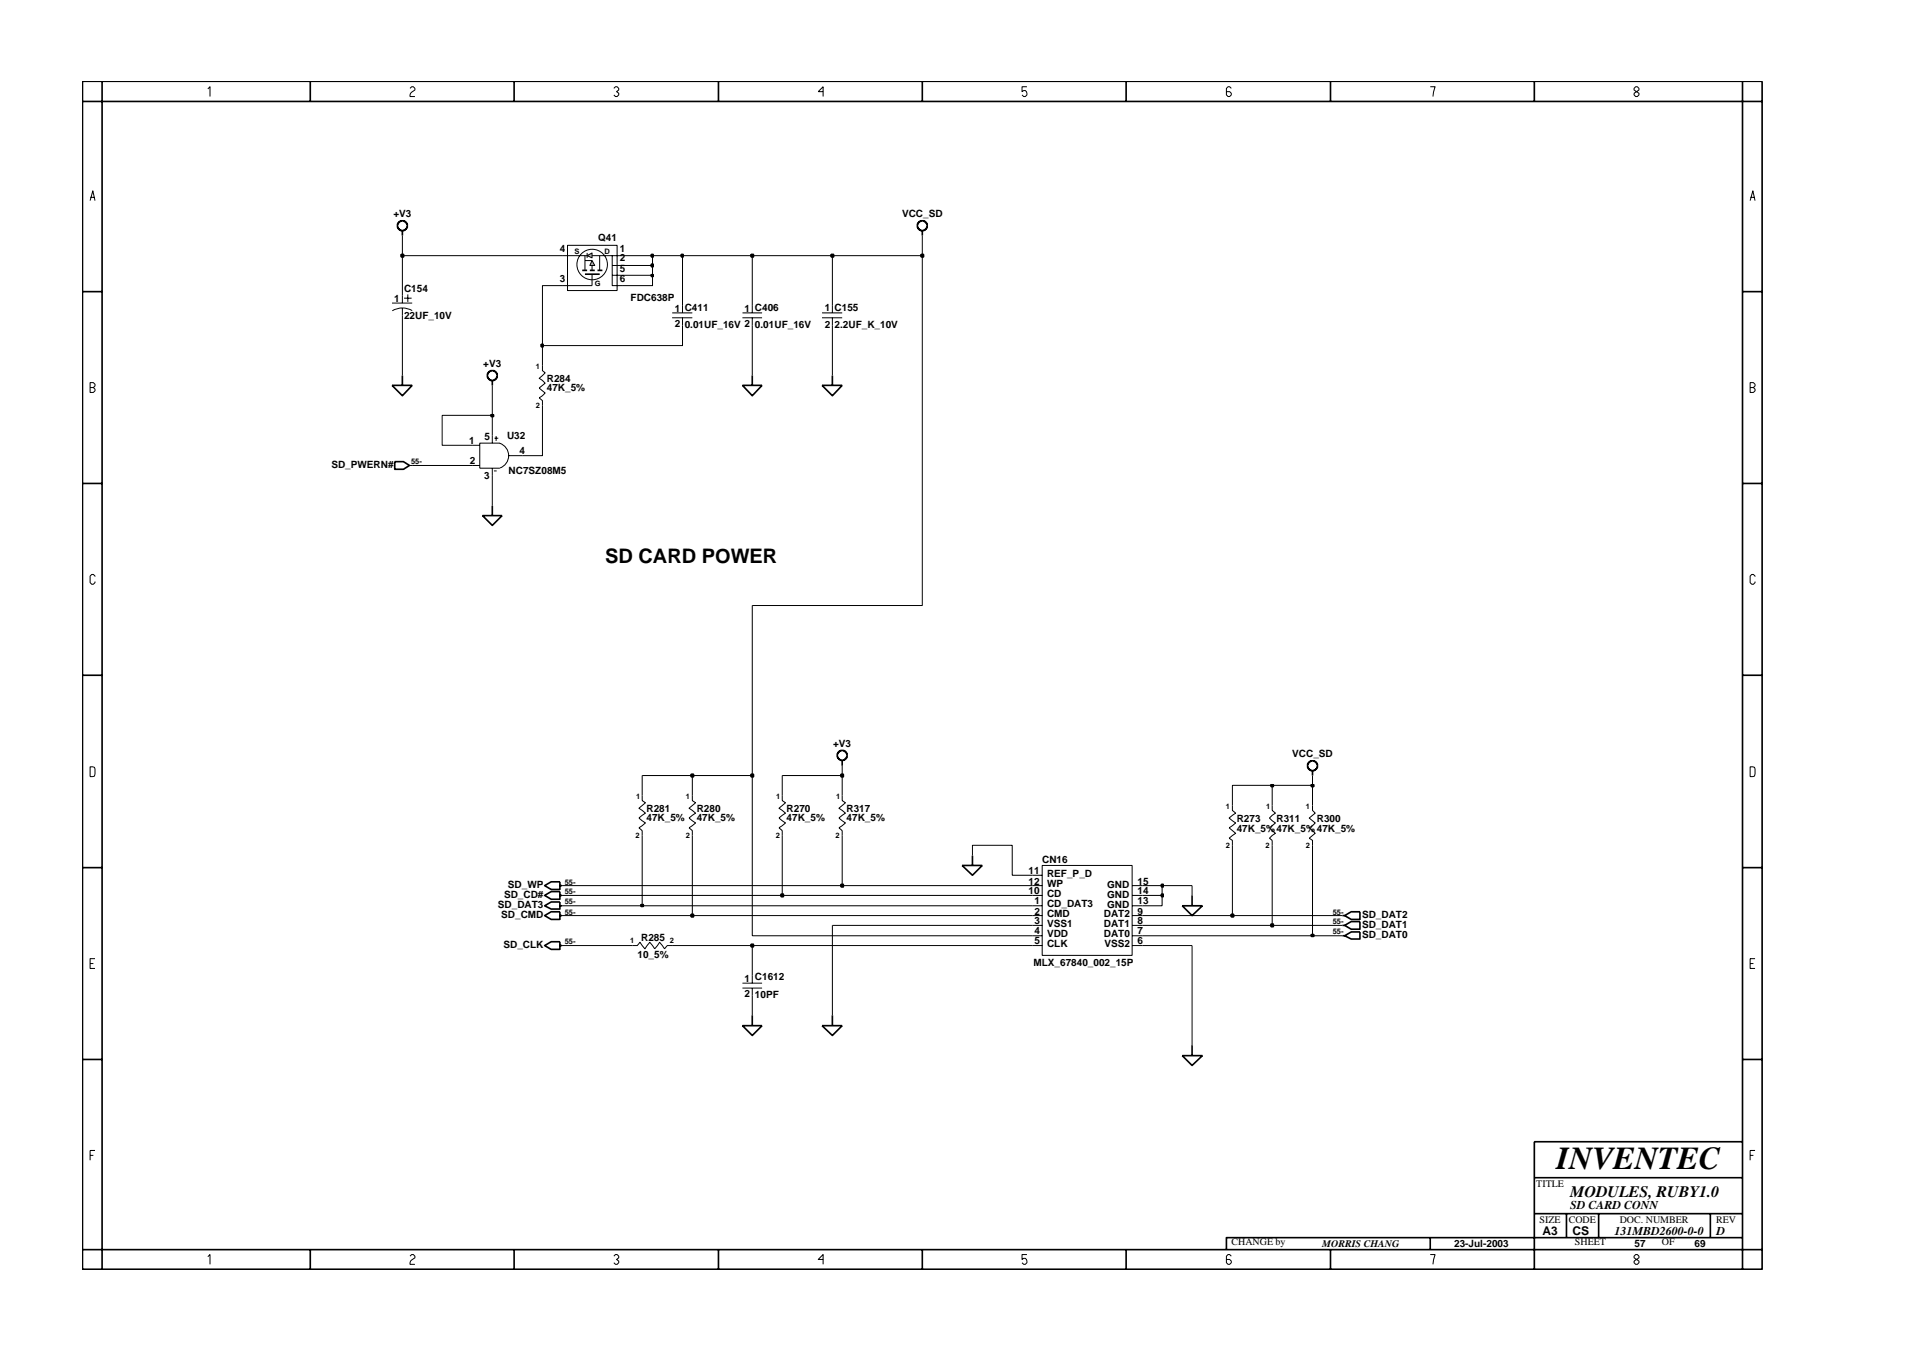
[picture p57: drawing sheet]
<svg xmlns="http://www.w3.org/2000/svg" width="297mm" height="210mm" viewBox="0 0 297 210" stroke-linecap="round" stroke-linejoin="round" font-family="sans-serif">
<defs><g id="words">
<text font-size="5" x="241.8" y="181.6">INVENTEC</text>
<text font-size="3.1" x="94" y="87.4">SD CARD POWER</text>
<text font-size="2.5" x="244" y="185.9">MODULES, RUBY1.0</text>
<g font-size="1.9">
<text x="239.6" y="191.9">A3</text>
<text x="244" y="187.9">SD CARD CONN</text>
<text x="244.3" y="192">CS</text>
<text x="250.8" y="191.9">131MBD2600-0-0</text>
<text x="266.6" y="191.9">D</text>
</g>
<g font-size="1.6">
<text x="61.1" y="33.7">+V3</text>
<text x="140.1" y="33.7">VCC_SD</text>
<text x="87" y="39.1">4</text>
<text x="92.9" y="37.4">Q41</text>
<text x="96.3" y="40.6">2</text>
<text x="96.3" y="39.1">1</text>
<text x="61.2" y="46.9">1</text>
<text x="62.8" y="45.4">C154</text>
<text x="87" y="43.7">3</text>
<text x="96.3" y="42.2">5</text>
<text x="96.3" y="43.7">6</text>
<text x="98" y="46.7">FDC638P</text>
<text x="62.8" y="49.6">22UF_10V</text>
<text x="104.8" y="48.4">1 C411</text>
<text x="104.8" y="50.8">2</text>
<text x="106.4" y="51">0.01UF_16V 2</text>
<text x="115.7" y="48.4">1 C406</text>
<text x="117.3" y="51">0.01UF_16V</text>
<text x="128.1" y="51">2</text>
<text x="128.1" y="48.3">1 C155</text>
<text x="129.7" y="51">2.2UF_K_10V</text>
<text x="75.1" y="57">+V3</text>
<text x="84.9" y="59.3">R284</text>
<text x="84.9" y="60.8">47K_5%</text>
<text x="72.9" y="69">1</text>
<text x="75.3" y="68.4">5</text>
<text x="78.8" y="68.3">U32</text>
<text x="80.7" y="70.5">4</text>
<text x="51.5" y="72.7">SD_PWERN#</text>
<text x="73" y="72.1">2</text>
<text x="75.2" y="74.4">3</text>
<text x="79" y="73.7">NC7SZ08M5</text>
<text x="129.4" y="116">+V3</text>
<text x="200.8" y="117.6">VCC_SD</text>
<text x="100.4" y="126.2">R281</text>
<text x="100.4" y="127.6">47K_5%</text>
<text x="108.2" y="127.6">47K_5%</text>
<text x="108.2" y="126.2">R280</text>
<text x="122.2" y="126.2">R270</text>
<text x="122.2" y="127.6">47K_5%</text>
<text x="131.5" y="127.6">47K_5%</text>
<text x="131.5" y="126.2">R317</text>
<text x="192.1" y="127.7">R273</text>
<text x="192.1" y="129.2">47K_5%47K_5% 47K_5%</text>
<text x="198.3" y="127.7">R311</text>
<text x="204.6" y="127.7">R300</text>
<text x="78.9" y="138">SD_WP</text>
<text x="159.8" y="135.8">11</text>
<text x="159.8" y="137.4">12</text>
<text x="161.9" y="134.1">CN16</text>
<text x="162.7" y="137.7">WP</text>
<text x="162.7" y="136.2">REF_P_D</text>
<text x="172" y="137.9">GND</text>
<text x="176.7" y="137.4">15</text>
<text x="77.4" y="141">SD_DAT3</text>
<text x="77.9" y="142.7">SD_CMD</text>
<text x="78.3" y="139.5">SD_CD#</text>
<text x="159.8" y="139">10</text>
<text x="160.7" y="142.1">2</text>
<text x="160.7" y="143.6">3</text>
<text x="160.7" y="140.5">1</text>
<text x="162.7" y="142.4">CMD</text>
<text x="162.7" y="139.4">CD</text>
<text x="162.7" y="140.9">CD_DAT3</text>
<text x="171.5" y="142.4">DAT2</text>
<text x="172" y="141.1">GND</text>
<text x="172" y="139.5">GND</text>
<text x="176.7" y="143.6">8</text>
<text x="176.7" y="142.1">9</text>
<text x="176.7" y="140.5">13</text>
<text x="176.7" y="139">14</text>
<text x="211.6" y="142.7">SD_DAT2</text>
<text x="78.2" y="147.3">SD_CLK</text>
<text x="99" y="148.9">10_5%</text>
<text x="99.6" y="146.1">R285</text>
<text x="160.7" y="145.1">4</text>
<text x="160.7" y="146.7">5</text>
<text x="162.7" y="145.5">VDD</text>
<text x="162.7" y="144">VSS1</text>
<text x="162.7" y="147.1">CLK</text>
<text x="171.5" y="145.5">DAT0</text>
<text x="171.5" y="144">DAT1</text>
<text x="171.6" y="147.1">VSS2</text>
<text x="176.7" y="146.7">6</text>
<text x="176.7" y="145.1">7</text>
<text x="211.6" y="145.7">SD_DAT0</text>
<text x="211.6" y="144.2">SD_DAT1</text>
<text x="115.7" y="152.5">1 C1612</text>
<text x="115.7" y="154.9">2</text>
<text x="117.3" y="155">10PF</text>
<text x="160.6" y="150">MLX_67840_002_15P</text>
<text x="238.7" y="184.4">TITLE</text>
<text x="239.2" y="190">SIZE</text>
<text x="243.7" y="190">CODE</text>
<text x="251.6" y="190">DOC. NUMBER</text>
<text x="266.6" y="190">REV</text>
<text x="191.3" y="193.5">CHANGE by</text>
<text x="205.4" y="193.7">MORRIS CHANG</text>
<text x="225.9" y="193.7">23-Jul-2003</text>
<text x="244.7" y="193.5">SHEET</text>
<text x="253.9" y="193.7">57</text>
<text x="258.2" y="193.5">OF</text>
<text x="263.3" y="193.7">69</text>
</g>
<g font-size="1.2">
<text x="89.3" y="39.4">S</text>
<text x="93.9" y="39.4">D</text>
<text x="92.4" y="44.4">G</text>
<text x="83.3" y="57.3">1</text>
<text x="83.3" y="63.4">2</text>
<text x="63.9" y="72.2">55-</text>
<text x="98.8" y="124.1">1</text>
<text x="106.5" y="124.1">1</text>
<text x="120.6" y="124.1">1</text>
<text x="129.9" y="124.1">1</text>
<text x="190.4" y="125.7">1</text>
<text x="196.7" y="125.7">1</text>
<text x="202.9" y="125.7">1</text>
<text x="98.7" y="130.2">2</text>
<text x="106.5" y="130.2">2</text>
<text x="120.5" y="130.2">2</text>
<text x="129.8" y="130.2">2</text>
<text x="190.4" y="131.8">2</text>
<text x="196.6" y="131.8">2</text>
<text x="202.9" y="131.8">2</text>
<text x="87.7" y="137.4">55-</text>
<text x="87.7" y="142.1">55-</text>
<text x="87.7" y="140.5">55-</text>
<text x="87.7" y="139">55-</text>
<text x="207" y="142.1">55-</text>
<text x="207" y="143.6">55-</text>
<text x="87.7" y="146.7">55-</text>
<text x="97.9" y="146.6">1</text>
<text x="104.1" y="146.5">2</text>
<text x="207" y="145.1">55-</text>
</g>
</g></defs>
<path d="M60.9 59.9h3.1l-1.5 1.6zM62.5 58.3v1.6M90.9 42.6h2.3" fill="none" stroke="#000" stroke-width=".25"/>
<path d="M92 42.6v1.8" fill="none" stroke="#000" stroke-width=".16"/>
<path d="M91.2 39.7l.8-.4v.8z" fill-rule="evenodd" fill="#b3b3b3" stroke="#000" stroke-width=".16"/>
<path d="M91.2 39.3v.8" fill="none" stroke="#000" stroke-width=".16"/>
<path d="M92 40.5l.4 .7h-.8z" fill-rule="evenodd" fill="#b3b3b3" stroke="#000" stroke-width=".16"/>
<g fill="none" stroke="#000" stroke-width=".25">
<path d="M61.9 34.6l.2-.1a.55 .55 0 0 1 .9 .1l.3 .2v.5l-.5 .5h-.5l-.5-.3v-.7zM62.5 35.8v.8M142.8 34.5h.1a.55 .55 0 0 1 .9 .1l.2 .2v.7l-.5 .3h-.5l-.5-.5v-.5zM143.3 35.8v.8M75.9 57.8h.2a.55 .55 0 0 1 .9 0l.2 .3v.5l-.5 .5h-.5l-.4-.3-.1-.7zM76.5 59.1v.8M90.5 42h.7M91.6 42h.8M92.8 42h.8M115.3 59.9h3.1l-1.5 1.6zM116.9 58.3v1.6M127.7 59.9h3.1l-1.5 1.6z"/>
<path d="M129.3 58.3v1.6M61.3 71.7h1.4l.9 .6-.9 .6h-1.4zM76.5 78.6v1.5M75 80.1h3l-1.5 1.5zM130.2 116.9l.2-.1a.55 .55 0 0 1 .9 .1l.3 .2v.5l-.5 .5h-.5l-.4-.3-.1-.7zM130.8 118.1v.9M203.5 118.3l.7-.1 .4 .3 .1 .7-.4 .4-.6 .1-.5-.3-.1-.7zM203.9 119.7v.8M84.6 139.1l1-.6h1.4v1.2h-1.4zM84.6 137.6l1-.6h1.4v1.2h-1.4zM87 139.1h.3M87 137.6h.3"/>
<path d="M149.5 134.5h3.1l-1.5 1.5zM151.1 132.9v1.6M185.2 139.1v1.6M84.6 146.9l1-.6h1.4v1.2h-1.4zM84.6 142.3l1-.6h1.4v1.1h-1.4zM84.6 140.7l1-.6h1.4v1.1h-1.4zM87 146.9h.3M87 142.3h.3M87 140.7h.3M115.3 159.4h3.1l-1.5 1.5zM116.9 157.7v1.7M127.7 159.4h3.1l-1.5 1.5z"/>
<path d="M129.3 157.7v1.7M183.7 140.7h3.1l-1.6 1.6zM208.6 143.8h.3M208.6 145.4h.3M208.6 142.3h.3M208.9 143.8l1-.6h1.4v1.2h-1.4zM208.9 145.4l1-.6h1.4v1.1h-1.4zM208.9 142.3l1-.6h1.4v1.1h-1.4zM183.7 164h3.1l-1.6 1.5zM185.2 162.4v1.6"/>
</g>
<g fill="none" stroke="#000" stroke-width=".16">
<path d="M87.3 39.7h3.9M88.2 38.1h7.7v7h-7.7zM90.9 39.7v2.3M92 39.7h4.6M93.2 39.7v2.3M95.1 39.7v4.7h1.5M60.9 47.1h3.1M62.5 45.9v1.2M62.5 47.9v1.1M62.8 46.3h1.2M63.4 45.7v1.2M64 48.3a3 3 0 0 0-3.1 0"/>
<path d="M84.3 56.8v.8l.4 .3-.9 .9 .9 .7-.9 .8 .9 .8-.9 .7 .5 .4v.8M87.3 44.4h4.7M90.9 40.5h1.1M92 41.2v.8M95.1 42.8h1.5M95.1 41.2h1.5M104.4 48.6h3.2M104.4 49.4h3.2M106 47.5v1.1M106 49.4v1.2M115.3 48.6h3.1M115.3 49.4h3.1"/>
<path d="M116.9 47.5v1.1M116.9 49.4v1.2M127.7 48.6h3.1M127.7 49.4h3.1M129.3 47.5v1.1M129.3 49.4v1.2M63.6 72.3h.4M73.3 69.2h1.2M73.3 72.3h1.2M76.5 67.7v1.1M76.5 72.7v1.1M76.7 73.2h.5"/>
<path d="M76.8 68.1h.6M77.1 67.7v.8M77.7 68.9a2.03 2.03 0 0 1 1.3 1.9 2.03 2.03 0 0 1-1.3 1.9M77.7 68.8h-3.2v3.9h3.2M79 70.8h2.1M99.8 123.6v.8l.5 .3-1 .9 1 .7-1 .8 1 .8-1 .7 .5 .4v.8M107.6 123.6v.8l.5 .3-1.1 .9 1.1 .7-1.1 .8 1.1 .8-1.1 .7 .6 .4v.8M121.5 123.6v.8l.5 .3-1 .9 1 .7-1 .8 1 .8-1 .7 .5 .4v.8M130.8 123.6v.8l.5 .3-1 .9 1 .7-1 .8 1 .8-1 .7 .5 .4v.8M160.4 136h1.5M160.4 137.6h1.5M160.4 139.1h1.5"/>
<path d="M161.9 134.5h14v13.9h-14zM175.9 137.6h1.6M175.9 139.1h1.6M191.5 125.2v.7l.5 .4-1 .8 1 .8-1 .7 1 .9-1 .7 .5 .4v.7M197.6 125.2v.7l.5 .4-.9 .8 .9 .8-.9 .7 .9 .9-.9 .7 .4 .4v.7M203.9 125.2v.7l.4 .4-.9 .8 .9 .8-.9 .7 .9 .9-.9 .7 .5 .4v.7M87.3 146.9h11.7l.4-.5 .8 1 .8-1 .7 1 .8-1 .7 1 .5-.5h13.2v5.9M115.3 152.8h3.1M115.3 153.5h3.1M116.9 153.5v4.2M129.3 143.8v13.9M160.4 146.9h1.5"/>
<path d="M160.4 142.3h1.5M160.4 140.7h1.5M160.4 143.8h1.5M160.4 145.4h1.5M175.9 146.9h1.6M175.9 142.3h1.6M175.9 140.7h1.6M175.9 143.8h1.6M175.9 145.4h1.6M185.2 146.9v15.5"/>
<circle cx="92" cy="41.1" r="2.37"/>
</g>
<path d="M116.7 146.7h.3v.4h-.3z" fill-rule="evenodd" fill="#c2c2c2" stroke="#000" stroke-width=".25"/>
<path d="M116.7 146.7h.3v.4h-.3z" fill="none" stroke="#000" stroke-width=".25"/>
<path d="M116.9 120.5v24.9h43.5M116.9 146.9h43.5M177.5 146.9h7.7M177.5 145.4h26.4" fill="none" stroke="#000" stroke-width=".16"/>
<path d="M203.7 145.2h.4v.3h-.4z" fill-rule="evenodd" fill="#c2c2c2" stroke="#000" stroke-width=".25"/>
<path d="M203.7 145.2h.4v.3h-.4z" fill="none" stroke="#000" stroke-width=".25"/>
<path d="M203.9 131.3v14.1h4.7M129.3 143.8h31.1M177.5 143.8h20.1" fill="none" stroke="#000" stroke-width=".16"/>
<path d="M197.5 143.6h.3v.3h-.3z" fill-rule="evenodd" fill="#c2c2c2" stroke="#000" stroke-width=".25"/>
<path d="M197.5 143.6h.3v.3h-.3z" fill="none" stroke="#000" stroke-width=".25"/>
<path d="M197.6 131.3v12.5h11M87.3 142.3h20.3" fill="none" stroke="#000" stroke-width=".16"/>
<path d="M107.4 142.1h.3v.3h-.3z" fill-rule="evenodd" fill="#c2c2c2" stroke="#000" stroke-width=".25"/>
<path d="M107.4 142.1h.3v.3h-.3z" fill="none" stroke="#000" stroke-width=".25"/>
<path d="M107.6 129.8v12.5h52.8M177.5 142.3h14" fill="none" stroke="#000" stroke-width=".16"/>
<path d="M191.3 142.1h.3v.3h-.3z" fill-rule="evenodd" fill="#c2c2c2" stroke="#000" stroke-width=".25"/>
<path d="M191.3 142.1h.3v.3h-.3z" fill="none" stroke="#000" stroke-width=".25"/>
<path d="M191.5 131.3v11h17.1M87.3 140.7h12.5" fill="none" stroke="#000" stroke-width=".16"/>
<path d="M99.6 140.6h.3v.2h-.3z" fill-rule="evenodd" fill="#c2c2c2" stroke="#000" stroke-width=".25"/>
<path d="M99.6 140.6h.3v.2h-.3z" fill="none" stroke="#000" stroke-width=".25"/>
<path d="M87.3 139.1h34.2M99.8 129.8v10.9h60.6M180.5 139.1v1.6h-3" fill="none" stroke="#000" stroke-width=".16"/>
<path d="M121.4 139h.3v.3h-.3z" fill-rule="evenodd" fill="#c2c2c2" stroke="#000" stroke-width=".25"/>
<path d="M121.4 139h.3v.3h-.3z" fill="none" stroke="#000" stroke-width=".25"/>
<path d="M121.5 129.8v9.3h38.9M177.5 139.1h3" fill="none" stroke="#000" stroke-width=".16"/>
<path d="M180.5 139h.2v.3h-.2z" fill-rule="evenodd" fill="#c2c2c2" stroke="#000" stroke-width=".25"/>
<path d="M180.5 139h.2v.3h-.2z" fill="none" stroke="#000" stroke-width=".25"/>
<path d="M87.3 137.6h43.5M180.5 137.6v1.5M185.2 137.6v1.5" fill="none" stroke="#000" stroke-width=".16"/>
<path d="M130.7 137.4h.3v.4h-.3z" fill-rule="evenodd" fill="#c2c2c2" stroke="#000" stroke-width=".25"/>
<path d="M130.7 137.4h.3v.4h-.3z" fill="none" stroke="#000" stroke-width=".25"/>
<path d="M130.8 129.8v7.8h29.6M177.5 137.6h3" fill="none" stroke="#000" stroke-width=".16"/>
<path d="M180.5 137.4h.2v.4h-.2z" fill-rule="evenodd" fill="#c2c2c2" stroke="#000" stroke-width=".25"/>
<path d="M180.5 137.4h.2v.4h-.2z" fill="none" stroke="#000" stroke-width=".25"/>
<path d="M99.8 120.5v3.1M107.6 120.5v3.1M121.5 120.5v3.1M130.8 120.5v3.1M151.1 132.9v-1.6h6.2v4.7h3.1M180.5 137.6h4.7M191.5 125.2v-3.2h6.1v3.2M203.9 122v3.2" fill="none" stroke="#000" stroke-width=".16"/>
<path d="M197.5 121.9h.3v.3h-.3z" fill-rule="evenodd" fill="#c2c2c2" stroke="#000" stroke-width=".25"/>
<path d="M197.5 121.9h.3v.3h-.3z" fill="none" stroke="#000" stroke-width=".25"/>
<path d="M197.6 122h6.3" fill="none" stroke="#000" stroke-width=".16"/>
<path d="M203.7 121.9h.4v.3h-.4z" fill-rule="evenodd" fill="#c2c2c2" stroke="#000" stroke-width=".25"/>
<path d="M203.7 121.9h.4v.3h-.4z" fill="none" stroke="#000" stroke-width=".25"/>
<path d="M99.8 120.5h7.8M203.9 120.5v1.5" fill="none" stroke="#000" stroke-width=".16"/>
<path d="M107.4 120.3h.3v.4h-.3z" fill-rule="evenodd" fill="#c2c2c2" stroke="#000" stroke-width=".25"/>
<path d="M107.4 120.3h.3v.4h-.3z" fill="none" stroke="#000" stroke-width=".25"/>
<path d="M107.6 120.5h9.3" fill="none" stroke="#000" stroke-width=".16"/>
<path d="M116.7 120.3h.3v.4h-.3z" fill-rule="evenodd" fill="#c2c2c2" stroke="#000" stroke-width=".25"/>
<path d="M116.7 120.3h.3v.4h-.3z" fill="none" stroke="#000" stroke-width=".25"/>
<path d="M116.9 94.1v26.4M121.5 120.5h9.3" fill="none" stroke="#000" stroke-width=".16"/>
<path d="M130.7 120.3h.3v.4h-.3z" fill-rule="evenodd" fill="#c2c2c2" stroke="#000" stroke-width=".25"/>
<path d="M130.7 120.3h.3v.4h-.3z" fill="none" stroke="#000" stroke-width=".25"/>
<path d="M143.3 39.7v54.4h-26.4M64 72.3h9.3M76.5 67.7v-3.2h-7.8v4.7h4.6M76.5 73.8v4.8M84.3 63v7.8h-3.2M130.8 119v1.5" fill="none" stroke="#000" stroke-width=".16"/>
<path d="M76.3 64.4h.4v.3h-.4z" fill-rule="evenodd" fill="#c2c2c2" stroke="#000" stroke-width=".25"/>
<path d="M76.3 64.4h.4v.3h-.4z" fill="none" stroke="#000" stroke-width=".25"/>
<path d="M62.5 49v9.3M76.5 59.9v4.6M84.3 53.7v3.1M116.9 50.6v7.7M129.3 50.6v7.7" fill="none" stroke="#000" stroke-width=".16"/>
<path d="M84.1 53.5h.3v.4h-.3z" fill-rule="evenodd" fill="#c2c2c2" stroke="#000" stroke-width=".25"/>
<path d="M84.1 53.5h.3v.4h-.3z" fill="none" stroke="#000" stroke-width=".25"/>
<path d="M62.5 39.7v6.2M106 39.7v7.8M116.9 39.7v7.8M129.3 39.7v7.8M87.3 44.4h-3v9.3h21.7v-3.1M96.6 42.8h4.8v1.6h-4.8" fill="none" stroke="#000" stroke-width=".16"/>
<path d="M101.2 42.7h.3v.2h-.3z" fill-rule="evenodd" fill="#c2c2c2" stroke="#000" stroke-width=".25"/>
<path d="M101.2 42.7h.3v.2h-.3z" fill="none" stroke="#000" stroke-width=".25"/>
<path d="M96.6 41.2h4.8v1.6" fill="none" stroke="#000" stroke-width=".16"/>
<path d="M101.2 41.1h.3v.3h-.3z" fill-rule="evenodd" fill="#c2c2c2" stroke="#000" stroke-width=".25"/>
<path d="M101.2 41.1h.3v.3h-.3z" fill="none" stroke="#000" stroke-width=".25"/>
<path d="M101.4 39.7v1.5" fill="none" stroke="#000" stroke-width=".16"/>
<path d="M62.3 39.6h.4v.3h-.4z" fill-rule="evenodd" fill="#c2c2c2" stroke="#000" stroke-width=".25"/>
<path d="M62.3 39.6h.4v.3h-.4z" fill="none" stroke="#000" stroke-width=".25"/>
<path d="M62.5 36.6v3.1h24.8M96.6 39.7h4.8" fill="none" stroke="#000" stroke-width=".16"/>
<path d="M101.2 39.6h.3v.3h-.3z" fill-rule="evenodd" fill="#c2c2c2" stroke="#000" stroke-width=".25"/>
<path d="M101.2 39.6h.3v.3h-.3z" fill="none" stroke="#000" stroke-width=".25"/>
<path d="M101.4 39.7h4.6" fill="none" stroke="#000" stroke-width=".16"/>
<path d="M105.9 39.6h.2v.3h-.2z" fill-rule="evenodd" fill="#c2c2c2" stroke="#000" stroke-width=".25"/>
<path d="M105.9 39.6h.2v.3h-.2z" fill="none" stroke="#000" stroke-width=".25"/>
<path d="M106 39.7h10.9" fill="none" stroke="#000" stroke-width=".16"/>
<path d="M116.7 39.6h.3v.3h-.3z" fill-rule="evenodd" fill="#c2c2c2" stroke="#000" stroke-width=".25"/>
<path d="M116.7 39.6h.3v.3h-.3z" fill="none" stroke="#000" stroke-width=".25"/>
<path d="M116.9 39.7h12.4" fill="none" stroke="#000" stroke-width=".16"/>
<path d="M129.1 39.6h.4v.3h-.4z" fill-rule="evenodd" fill="#c2c2c2" stroke="#000" stroke-width=".25"/>
<path d="M129.1 39.6h.4v.3h-.4z" fill="none" stroke="#000" stroke-width=".25"/>
<path d="M129.3 39.7h14" fill="none" stroke="#000" stroke-width=".16"/>
<path d="M143.1 39.6h.4v.3h-.4z" fill-rule="evenodd" fill="#c2c2c2" stroke="#000" stroke-width=".25"/>
<g fill="none" stroke="#000" stroke-width=".25">
<path d="M12.8 12.6h261v184.6h-261zM12.8 15.8h261M15.9 12.6v184.6M48.2 12.6v3.2M79.9 12.6v3.2M111.6 12.6v3.2M143.3 12.6v3.2M174.9 12.6v3.2M206.7 12.6v3.2M238.4 12.6v3.2M270.7 12.6v184.6M143.1 39.6h.4v.3h-.4z"/>
<path d="M12.8 45.3h3.1M270.7 45.3h3.1M12.8 75.1h3.1M270.7 75.1h3.1M12.8 104.9h3.1M270.7 104.9h3.1M12.8 134.8h3.1M270.7 134.8h3.1M12.8 164.6h3.1M270.7 164.6h3.1M270.7 177.4h-32.3v19.8M12.8 194.2h261"/>
<path d="M48.2 194.2v3M79.9 194.2v3M111.6 194.2v3M143.3 194.2v3M174.9 194.2v3M206.7 194.2v3M222.2 192.3v1.9M238.4 183h32.3M238.4 188.6h32.3M243.4 188.6v3.7M248.4 188.6v3.7M265.7 188.6v3.7"/>
<path d="M270.7 192.3h-80.2v1.9"/>
</g>
<g fill="none" stroke="#000" stroke-width=".16">
<path d="M32.3 13.8l.3-.3v1.5M63.7 13.7l.3-.2h.2l.3 .2v.3l-.5 .3-.3 .4v.3h.8M95.4 13.7l.2-.2h.3l.2 .2v.3l-.3 .2 .3 .3v.2l-.2 .3h-.3l-.2-.3M127.9 14.2h-.8l.8-.7v1.5M159.5 13.5h-.7v.7l.2-.1a.5 .5 0 0 1 .5 .6l-.2 .3h-.3l-.2-.3M191.3 13.7l-.3-.2h-.2l-.3 .2v1l.3 .3h.2l.3-.3v-.2l-.3-.3h-.5M222.2 13.5h.8l-.4 1.5M253.9 13.7l.2-.2h.3l.2 .2v.3l-.7 .5v.2l.2 .3h.3l.2-.3v-.2l-.7-.5zM14 31.2l.4-1.6 .4 1.6M14.1 30.7h.6M143.3 36.6v3.1M271.9 31.2l.4-1.6 .4 1.6"/>
<path d="M272 30.7h.6M14 59.5h.5l.3 .2v.3l-.3 .2 .3 .3v.2l-.3 .3h-.5zM14 60.2h.5M271.9 60.2h.5l.3-.2v-.3l-.3-.2h-.5v1.5h.5l.3-.3v-.2l-.3-.3M14.8 89.6l-.3-.3h-.2l-.3 .2v1l.3 .3h.2l.3-.3v-.1M272.7 89.6l-.3-.3h-.3l-.2 .2v1l.2 .3h.3l.3-.3v-.1M14 119.1l.7 .1 .1 .3-.1 1.1-.7 .1zM271.9 119.1l.7 .1 .1 .3-.1 1.1-.7 .1zM14 149.7h.5M14.8 148.9h-.8v1.6h.8M271.9 149.7h.5M272.7 148.9h-.8v1.6h.8"/>
<path d="M14 179.5h.5M14.8 178.7h-.8v1.6M271.9 179.5h.5M272.7 178.7h-.8v1.6M32.3 195.3l.3-.4v1.5M63.7 195.2l.3-.3h.2l.3 .3v.2l-.7 .5-.1 .3v.2h.8M95.4 195.2l.2-.3h.3l.2 .3v.2l-.3 .3 .3 .2v.3l-.2 .2h-.3l-.2-.2M127.9 195.7h-.8l.8-.8v1.5M159.5 194.9h-.7v.8l.2-.2a.5 .5 0 0 1 .5 .7l-.2 .2h-.3l-.2-.2M191.3 195.2l-.3-.3h-.2l-.3 .3v1l.3 .2h.2l.3-.2v-.3l-.3-.2h-.5M222.2 194.9h.8l-.4 1.5M254.1 194.9l-.2 .3v.2l.7 .5v.3l-.2 .2h-.3l-.2-.2v-.3l.7-.5v-.2l-.2-.3z"/>
</g>
<use href="#words"/>
</svg>
